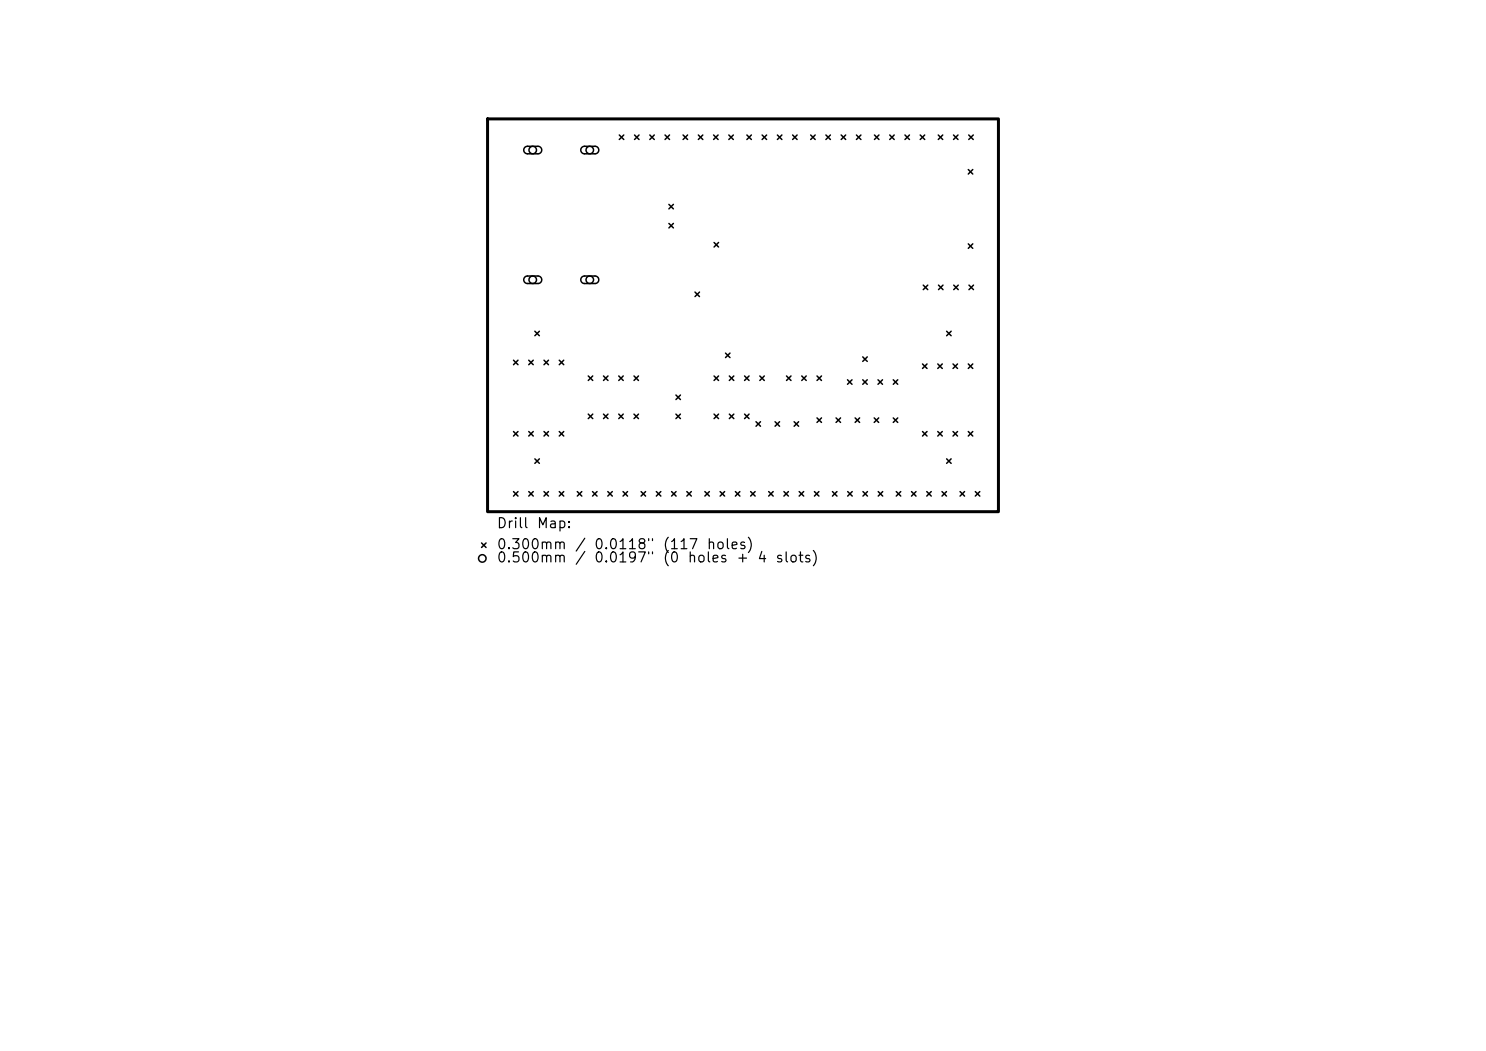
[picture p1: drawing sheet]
<svg xmlns="http://www.w3.org/2000/svg" width="297mm" height="210mm" viewBox="0 0 297 210" stroke-linecap="round" stroke-linejoin="round" font-family="sans-serif">
<defs><g id="words">
<g font-size="2">
<text x="99.1" y="106">Drill</text>
<text x="107.2" y="106">Map:</text>
<text x="99.1" y="110.2">0.300mm</text>
<text x="99.1" y="112.9">0.500mm</text>
<text x="114.8" y="110.2">/</text>
<text x="118.6" y="110.2">0.0118&quot;</text>
<text x="118.6" y="112.9">0.0197&quot;</text>
<text x="132.3" y="110.2">(117</text>
<text x="132.3" y="112.9">(0</text>
<text x="137.3" y="112.9">holes</text>
<text x="141.1" y="110.2">holes)</text>
<text x="147" y="112.9">+</text>
<text x="151.2" y="112.9">4</text>
<text x="154.8" y="112.9">slots)</text>
</g>
</g></defs>
<path d="M97.4 23.8h102.2v78.4h-102.2z" fill="none" stroke="#000" stroke-width=".6"/>
<g fill="none" stroke="#000" stroke-width=".3">
<path d="M104.9 29.5l.5-.3h2.1a.75 .75 0 0 1 .8 .8 .75 .75 0 0 1-.8 .7h-2.1a.75 .75 0 0 1-.7-.4 .75 .75 0 0 1 .2-.8zM116.3 29.5l.5-.3h2.1a.75 .75 0 0 1 .8 .8 .75 .75 0 0 1-.8 .7h-2.1a.75 .75 0 0 1-.7-.4 .75 .75 0 0 1 .2-.8zM123.8 27l.9 .9M124.7 27l-.9 .9M126.8 27l.9 .9M127.7 27l-.9 .9M129.9 27l.9 .9M130.8 27l-.9 .9M132.9 27l.9 .9M133.8 27l-.9 .9M136.5 27l.9 .9M137.4 27l-.9 .9"/>
<path d="M139.6 27l.9 .9M140.5 27l-.9 .9M142.6 27l.9 .9M143.5 27l-.9 .9M145.7 27l.9 .9M146.6 27l-.9 .9M149.3 27l.9 .9M150.2 27l-.9 .9M152.3 27l.9 .9M153.2 27l-.9 .9M155.4 27l.9 .9M156.3 27l-.9 .9"/>
<path d="M158.4 27l.9 .9M159.3 27l-.9 .9M162 27l.9 .9M162.9 27l-.9 .9M165.1 27l.9 .9M166 27l-.9 .9M168.1 27l.9 .9M169 27l-.9 .9M171.2 27l.9 .9M172.1 27l-.9 .9M174.8 27l.9 .9M175.7 27l-.9 .9"/>
<path d="M177.8 27l.9 .9M178.7 27l-.9 .9M180.9 27l.9 .9M181.8 27l-.9 .9M183.9 27l.9 .9M184.8 27l-.9 .9M187.5 27l.9 .9M188.4 27l-.9 .9M190.6 27l.9 .9M191.5 27l-.9 .9M193.5 33.9l.9 .9M193.6 27l.9 .9"/>
<path d="M194.4 33.9l-.9 .9M194.5 27l-.9 .9M104.9 55.4l.5-.2h2.1a.75 .75 0 0 1 .8 .7 .75 .75 0 0 1-.8 .8h-2.1a.75 .75 0 0 1-.7-.5 .75 .75 0 0 1 .2-.8zM116.3 55.4l.5-.2h2.1a.75 .75 0 0 1 .8 .7 .75 .75 0 0 1-.8 .8h-2.1a.75 .75 0 0 1-.7-.5 .75 .75 0 0 1 .2-.8zM133.7 40.8l.9 .9M133.7 44.6l.9 .9M134.6 40.8l-.9 .9M134.6 44.6l-.9 .9M138.9 58.4l.9 .9M139.8 58.4l-.9 .9M142.7 48.5l.9 .9M143.6 48.5l-.9 .9"/>
<path d="M184.5 57l.9 .9M185.4 57l-.9 .9M187.6 57l.9 .9M188.5 57l-.9 .9M190.6 57l.9 .9M191.5 57l-.9 .9M193.5 48.7l.9 .9M193.7 57l.9 .9M194.4 48.7l-.9 .9M194.6 57l-.9 .9M102.6 72l.9 .9M103.5 72l-.9 .9"/>
<path d="M105.7 72l.9 .9M106.6 72l-.9 .9M106.9 66.2l.9 .9M107.8 66.2l-.9 .9M108.7 72l.9 .9M109.6 72l-.9 .9M111.8 72l.9 .9M112.7 72l-.9 .9M117.6 75.1l.9 .9M118.5 75.1l-.9 .9M120.6 75.1l.9 .9M121.5 75.1l-.9 .9"/>
<path d="M123.7 75.1l.9 .9M124.6 75.1l-.9 .9M126.7 75.1l.9 .9M127.6 75.1l-.9 .9M135.1 78.9l.9 .9M136 78.9l-.9 .9M142.7 75.1l.9 .9M143.6 75.1l-.9 .9M145 70.6l.9 .9M145.8 75.1l.9 .9M145.9 70.6l-.9 .9M146.7 75.1l-.9 .9"/>
<path d="M148.8 75.1l.9 .9M149.7 75.1l-.9 .9M151.9 75.1l.9 .9M152.8 75.1l-.9 .9M157.2 75.1l.9 .9M158.1 75.1l-.9 .9M160.2 75.1l.9 .9M161.1 75.1l-.9 .9M163.3 75.1l.9 .9M164.2 75.1l-.9 .9M169.4 75.9l.9 .9M170.3 75.9l-.9 .9"/>
<path d="M172.4 71.3l.9 .9M172.4 75.9l.9 .9M173.3 71.3l-.9 .9M173.3 75.9l-.9 .9M175.5 75.9l.9 .9M176.4 75.9l-.9 .9M178.5 75.9l.9 .9M179.4 75.9l-.9 .9M184.4 72.7l.9 .9M185.3 72.7l-.9 .9M187.4 72.7l.9 .9M188.3 72.7l-.9 .9"/>
<path d="M189.2 66.2l.9 .9M190.1 66.2l-.9 .9M190.5 72.7l.9 .9M191.4 72.7l-.9 .9M193.5 72.7l.9 .9M194.4 72.7l-.9 .9M102.6 86.2l.9 .9M102.6 98.2l.9 .9M103.5 86.2l-.9 .9M103.5 98.2l-.9 .9M105.7 86.2l.9 .9M105.7 98.2l.9 .9"/>
<path d="M106.6 86.2l-.9 .9M106.6 98.2l-.9 .9M106.9 91.7l.9 .9M107.8 91.7l-.9 .9M108.7 86.2l.9 .9M108.7 98.2l.9 .9M109.6 86.2l-.9 .9M109.6 98.2l-.9 .9M111.8 86.2l.9 .9M111.8 98.2l.9 .9M112.7 86.2l-.9 .9M112.7 98.2l-.9 .9"/>
<path d="M115.4 98.2l.9 .9M116.3 98.2l-.9 .9M117.6 82.7l.9 .9M118.4 98.2l.9 .9M118.5 82.7l-.9 .9M119.3 98.2l-.9 .9M120.6 82.7l.9 .9M121.5 98.2l.9 .9M121.5 82.7l-.9 .9M122.4 98.2l-.9 .9M123.7 82.7l.9 .9M124.5 98.2l.9 .9"/>
<path d="M124.6 82.7l-.9 .9M125.4 98.2l-.9 .9M126.7 82.7l.9 .9M127.6 82.7l-.9 .9M128.1 98.2l.9 .9M129 98.2l-.9 .9M131.2 98.2l.9 .9M132.1 98.2l-.9 .9M134.2 98.2l.9 .9M135.1 82.7l.9 .9M135.1 98.2l-.9 .9M136 82.7l-.9 .9"/>
<path d="M137.3 98.2l.9 .9M138.2 98.2l-.9 .9M140.9 98.2l.9 .9M141.8 98.2l-.9 .9M142.7 82.7l.9 .9M143.6 82.7l-.9 .9M143.9 98.2l.9 .9M144.8 98.2l-.9 .9M145.8 82.7l.9 .9M146.7 82.7l-.9 .9M147 98.2l.9 .9M147.9 98.2l-.9 .9"/>
<path d="M148.8 82.7l.9 .9M149.7 82.7l-.9 .9M150 98.2l.9 .9M150.9 98.2l-.9 .9M151.1 84.3l.9 .9M152 84.3l-.9 .9M153.6 98.2l.9 .9M154.5 98.2l-.9 .9M154.9 84.3l.9 .9M155.8 84.3l-.9 .9M156.7 98.2l.9 .9M157.6 98.2l-.9 .9"/>
<path d="M158.7 84.3l.9 .9M159.6 84.3l-.9 .9M159.7 98.2l.9 .9M160.6 98.2l-.9 .9M162.8 98.2l.9 .9M163.3 83.5l.9 .9M163.7 98.2l-.9 .9M164.2 83.5l-.9 .9M166.4 98.2l.9 .9M167.1 83.5l.9 .9M167.3 98.2l-.9 .9M168 83.5l-.9 .9"/>
<path d="M169.4 98.2l.9 .9M170.3 98.2l-.9 .9M170.9 83.5l.9 .9M171.8 83.5l-.9 .9M172.5 98.2l.9 .9M173.4 98.2l-.9 .9M174.7 83.5l.9 .9M175.5 98.2l.9 .9M175.6 83.5l-.9 .9M176.4 98.2l-.9 .9M178.5 83.5l.9 .9M179.1 98.2l.9 .9"/>
<path d="M179.4 83.5l-.9 .9M180 98.2l-.9 .9M182.2 98.2l.9 .9M183.1 98.2l-.9 .9M184.4 86.2l.9 .9M185.2 98.2l.9 .9M185.3 86.2l-.9 .9M186.1 98.2l-.9 .9M187.4 86.2l.9 .9M188.3 98.2l.9 .9M188.3 86.2l-.9 .9M189.2 98.2l-.9 .9"/>
<path d="M189.2 91.7l.9 .9M190.1 91.7l-.9 .9M190.5 86.2l.9 .9M191.4 86.2l-.9 .9M191.9 98.2l.9 .9M192.8 98.2l-.9 .9M193.5 86.2l.9 .9M194.4 86.2l-.9 .9M194.9 98.2l.9 .9M195.8 98.2l-.9 .9M96.2 108.5l.9 .9M97.1 108.5l-.9 .9"/>
<circle cx="106.5" cy="30" r=".75"/>
<circle cx="117.9" cy="30" r=".75"/>
<circle cx="106.5" cy="55.9" r=".75"/>
<circle cx="117.9" cy="55.9" r=".75"/>
<circle cx="96.4" cy="111.6" r=".75"/>
</g>
<use href="#words"/>
</svg>
